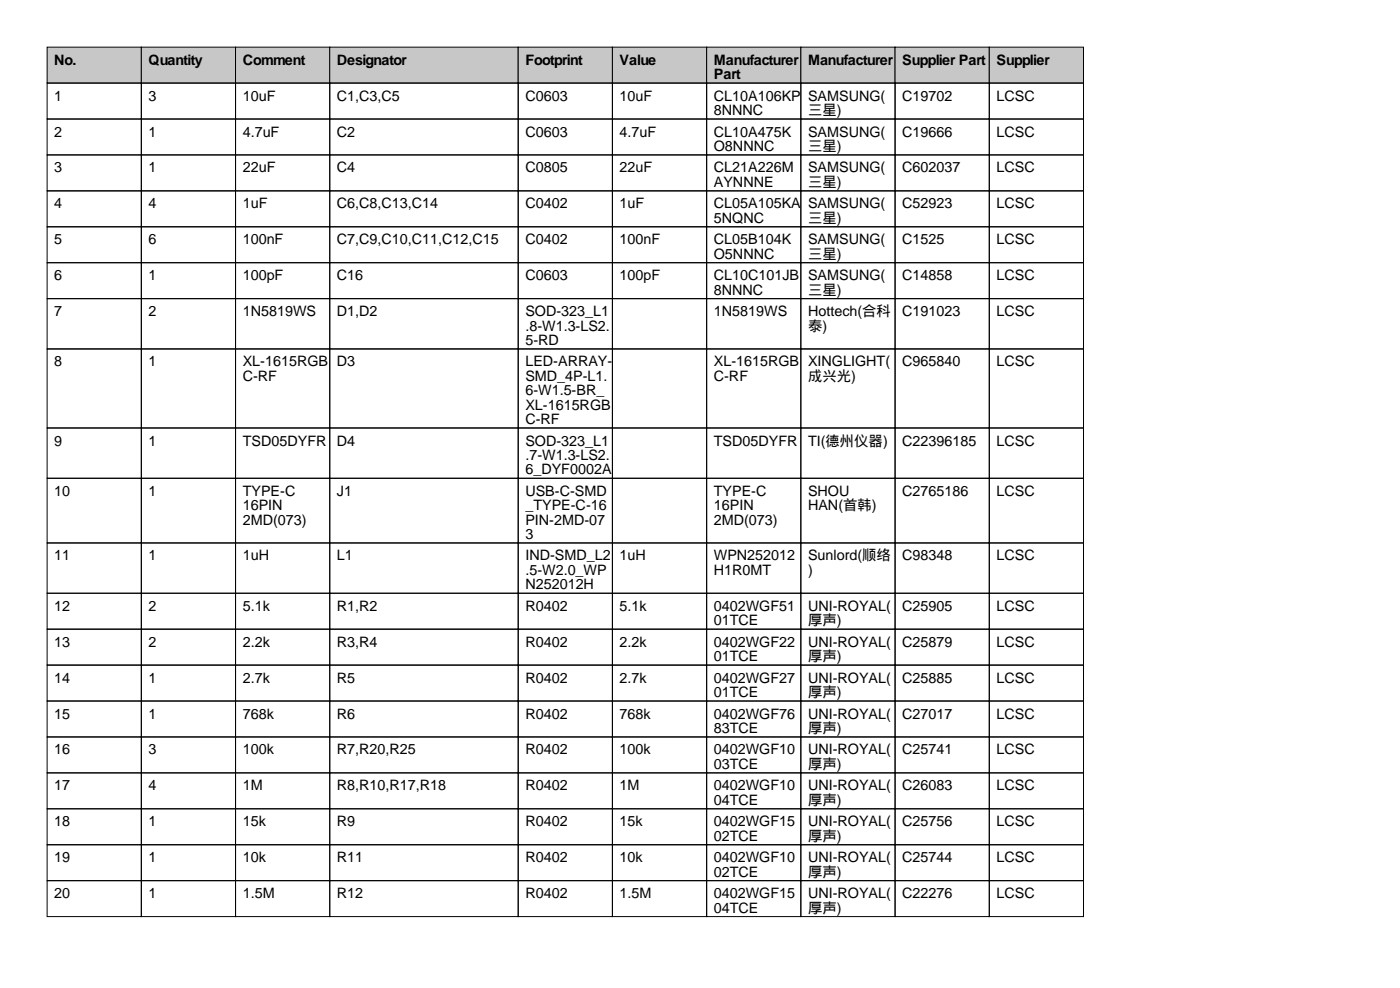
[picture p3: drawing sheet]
<svg xmlns="http://www.w3.org/2000/svg" width="297mm" height="210mm" viewBox="0 0 297 210" stroke-linecap="round" stroke-linejoin="round" font-family="sans-serif">
<defs><g id="words">
<g font-size="3">
<text x="11.5" y="13.7">No.</text>
<text x="31.5" y="13.7">Quantity</text>
<text x="51.5" y="13.7">Comment</text>
<text x="71.5" y="13.7">Designator</text>
<text x="111.5" y="13.7">Footprint</text>
<text x="131.5" y="13.7">Value</text>
<text x="151.5" y="13.7">Manufacturer</text>
<text x="151.5" y="16.8">Part</text>
<text x="171.5" y="13.7">Manufacturer</text>
<text x="191.5" y="13.7">Supplier Part</text>
<text x="211.5" y="13.7">Supplier</text>
<text x="11.5" y="21.3">1</text>
<text x="31.5" y="21.3">3</text>
<text x="51.5" y="21.3">10uF</text>
<text x="71.5" y="21.3">C1,C3,C5</text>
<text x="111.5" y="21.3">C0603</text>
<text x="131.5" y="21.3">10uF</text>
<text x="151.5" y="21.3">CL10A106KP</text>
<text x="171.5" y="21.3">SAMSUNG(</text>
<text x="191.5" y="21.3">C19702</text>
<text x="211.5" y="21.3">LCSC</text>
<text x="11.5" y="29">2</text>
<text x="31.5" y="29">1</text>
<text x="51.5" y="29">4.7uF</text>
<text x="71.5" y="29">C2</text>
<text x="111.5" y="29">C0603</text>
<text x="131.5" y="29">4.7uF</text>
<text x="151.5" y="24.4">8NNNC</text>
<text x="151.5" y="29">CL10A475K</text>
<text x="171.5" y="24.4">三星)</text>
<text x="171.5" y="29">SAMSUNG(</text>
<text x="191.5" y="29">C19666</text>
<text x="211.5" y="29">LCSC</text>
<text x="151.5" y="32">O8NNNC</text>
<text x="171.5" y="32">三星)</text>
<text x="11.5" y="36.6">3</text>
<text x="31.5" y="36.6">1</text>
<text x="51.5" y="36.6">22uF</text>
<text x="71.5" y="36.6">C4</text>
<text x="111.5" y="36.6">C0805</text>
<text x="131.5" y="36.6">22uF</text>
<text x="151.5" y="36.6">CL21A226M</text>
<text x="151.5" y="39.6">AYNNNE</text>
<text x="171.5" y="36.6">SAMSUNG(</text>
<text x="171.5" y="39.6">三星)</text>
<text x="191.5" y="36.6">C602037</text>
<text x="211.5" y="36.6">LCSC</text>
<text x="11.5" y="44.2">4</text>
<text x="31.5" y="44.2">4</text>
<text x="51.5" y="44.2">1uF</text>
<text x="71.5" y="44.2">C6,C8,C13,C14</text>
<text x="111.5" y="44.2">C0402</text>
<text x="131.5" y="44.2">1uF</text>
<text x="151.5" y="44.2">CL05A105KA</text>
<text x="151.5" y="47.2">5NQNC</text>
<text x="171.5" y="44.2">SAMSUNG(</text>
<text x="171.5" y="47.2">三星)</text>
<text x="191.5" y="44.2">C52923</text>
<text x="211.5" y="44.2">LCSC</text>
<text x="11.5" y="51.8">5</text>
<text x="31.5" y="51.8">6</text>
<text x="51.5" y="51.8">100nF</text>
<text x="71.5" y="51.8">C7,C9,C10,C11,C12,C15</text>
<text x="111.5" y="51.8">C0402</text>
<text x="131.5" y="51.8">100nF</text>
<text x="151.5" y="51.8">CL05B104K</text>
<text x="171.5" y="51.8">SAMSUNG(</text>
<text x="191.5" y="51.8">C1525</text>
<text x="211.5" y="51.8">LCSC</text>
<text x="11.5" y="59.4">6</text>
<text x="31.5" y="59.4">1</text>
<text x="51.5" y="59.4">100pF</text>
<text x="71.5" y="59.4">C16</text>
<text x="111.5" y="59.4">C0603</text>
<text x="131.5" y="59.4">100pF</text>
<text x="151.5" y="54.9">O5NNNC</text>
<text x="151.5" y="59.4">CL10C101JB</text>
<text x="171.5" y="54.9">三星)</text>
<text x="171.5" y="59.4">SAMSUNG(</text>
<text x="191.5" y="59.4">C14858</text>
<text x="211.5" y="59.4">LCSC</text>
<text x="151.5" y="62.5">8NNNC</text>
<text x="171.5" y="62.5">三星)</text>
<text x="11.5" y="67.1">7</text>
<text x="31.5" y="67.1">2</text>
<text x="51.5" y="67.1">1N5819WS</text>
<text x="71.5" y="67.1">D1,D2</text>
<text x="111.5" y="67.1">SOD-323_L1</text>
<text x="111.5" y="70.1">.8-W1.3-LS2.</text>
<text x="151.5" y="67.1">1N5819WS</text>
<text x="171.5" y="67.1">Hottech(合科</text>
<text x="171.5" y="70.1">泰)</text>
<text x="191.5" y="67.1">C191023</text>
<text x="211.5" y="67.1">LCSC</text>
<text x="11.5" y="77.7">8</text>
<text x="31.5" y="77.7">1</text>
<text x="51.5" y="77.7">XL-1615RGB</text>
<text x="71.5" y="77.7">D3</text>
<text x="111.5" y="73.2">5-RD</text>
<text x="111.5" y="77.7">LED-ARRAY-</text>
<text x="151.5" y="77.7">XL-1615RGB</text>
<text x="171.5" y="77.7">XINGLIGHT(</text>
<text x="191.5" y="77.7">C965840</text>
<text x="211.5" y="77.7">LCSC</text>
<text x="51.5" y="80.8">C-RF</text>
<text x="111.5" y="80.8">SMD_4P-L1.</text>
<text x="111.5" y="83.8">6-W1.5-BR_</text>
<text x="151.5" y="80.8">C-RF</text>
<text x="171.5" y="80.8">成兴光)</text>
<text x="111.5" y="86.9">XL-1615RGB</text>
<text x="111.5" y="89.9">C-RF</text>
<text x="11.5" y="94.5">9</text>
<text x="31.5" y="94.5">1</text>
<text x="51.5" y="94.5">TSD05DYFR</text>
<text x="71.5" y="94.5">D4</text>
<text x="111.5" y="94.5">SOD-323_L1</text>
<text x="151.5" y="94.5">TSD05DYFR</text>
<text x="171.5" y="94.5">TI(德州仪器)</text>
<text x="191.5" y="94.5">C22396185</text>
<text x="211.5" y="94.5">LCSC</text>
<text x="111.5" y="97.5">.7-W1.3-LS2.</text>
<text x="111.5" y="100.6">6_DYF0002A</text>
<text x="11.5" y="105.2">10</text>
<text x="31.5" y="105.2">1</text>
<text x="51.5" y="105.2">TYPE-C</text>
<text x="71.5" y="105.2">J1</text>
<text x="111.5" y="105.2">USB-C-SMD</text>
<text x="151.5" y="105.2">TYPE-C</text>
<text x="171.5" y="105.2">SHOU</text>
<text x="191.5" y="105.2">C2765186</text>
<text x="211.5" y="105.2">LCSC</text>
<text x="51.5" y="108.2">16PIN</text>
<text x="51.5" y="111.3">2MD(073)</text>
<text x="111.5" y="108.2">_TYPE-C-16</text>
<text x="111.5" y="111.3">PIN-2MD-07</text>
<text x="151.5" y="108.2">16PIN</text>
<text x="151.5" y="111.3">2MD(073)</text>
<text x="171.5" y="108.2">HAN(首韩)</text>
<text x="11.5" y="118.9">11</text>
<text x="31.5" y="118.9">1</text>
<text x="51.5" y="118.9">1uH</text>
<text x="71.5" y="118.9">L1</text>
<text x="111.5" y="114.3">3</text>
<text x="111.5" y="118.9">IND-SMD_L2</text>
<text x="131.5" y="118.9">1uH</text>
<text x="151.5" y="118.9">WPN252012</text>
<text x="171.5" y="118.9">Sunlord(顺络</text>
<text x="191.5" y="118.9">C98348</text>
<text x="211.5" y="118.9">LCSC</text>
<text x="111.5" y="121.9">.5-W2.0_WP</text>
<text x="111.5" y="125">N252012H</text>
<text x="151.5" y="121.9">H1R0MT</text>
<text x="171.5" y="121.9">)</text>
<text x="11.5" y="129.5">12</text>
<text x="31.5" y="129.5">2</text>
<text x="51.5" y="129.5">5.1k</text>
<text x="71.5" y="129.5">R1,R2</text>
<text x="111.5" y="129.5">R0402</text>
<text x="131.5" y="129.5">5.1k</text>
<text x="151.5" y="129.5">0402WGF51</text>
<text x="171.5" y="129.5">UNI-ROYAL(</text>
<text x="191.5" y="129.5">C25905</text>
<text x="211.5" y="129.5">LCSC</text>
<text x="11.5" y="137.2">13</text>
<text x="31.5" y="137.2">2</text>
<text x="51.5" y="137.2">2.2k</text>
<text x="71.5" y="137.2">R3,R4</text>
<text x="111.5" y="137.2">R0402</text>
<text x="131.5" y="137.2">2.2k</text>
<text x="151.5" y="132.6">01TCE</text>
<text x="151.5" y="137.2">0402WGF22</text>
<text x="171.5" y="132.6">厚声)</text>
<text x="171.5" y="137.2">UNI-ROYAL(</text>
<text x="191.5" y="137.2">C25879</text>
<text x="211.5" y="137.2">LCSC</text>
<text x="151.5" y="140.2">01TCE</text>
<text x="171.5" y="140.2">厚声)</text>
<text x="11.5" y="144.8">14</text>
<text x="31.5" y="144.8">1</text>
<text x="51.5" y="144.8">2.7k</text>
<text x="71.5" y="144.8">R5</text>
<text x="111.5" y="144.8">R0402</text>
<text x="131.5" y="144.8">2.7k</text>
<text x="151.5" y="144.8">0402WGF27</text>
<text x="151.5" y="147.8">01TCE</text>
<text x="171.5" y="144.8">UNI-ROYAL(</text>
<text x="171.5" y="147.8">厚声)</text>
<text x="191.5" y="144.8">C25885</text>
<text x="211.5" y="144.8">LCSC</text>
<text x="11.5" y="152.4">15</text>
<text x="31.5" y="152.4">1</text>
<text x="51.5" y="152.4">768k</text>
<text x="71.5" y="152.4">R6</text>
<text x="111.5" y="152.4">R0402</text>
<text x="131.5" y="152.4">768k</text>
<text x="151.5" y="152.4">0402WGF76</text>
<text x="151.5" y="155.5">83TCE</text>
<text x="171.5" y="152.4">UNI-ROYAL(</text>
<text x="171.5" y="155.5">厚声)</text>
<text x="191.5" y="152.4">C27017</text>
<text x="211.5" y="152.4">LCSC</text>
<text x="11.5" y="160">16</text>
<text x="31.5" y="160">3</text>
<text x="51.5" y="160">100k</text>
<text x="71.5" y="160">R7,R20,R25</text>
<text x="111.5" y="160">R0402</text>
<text x="131.5" y="160">100k</text>
<text x="151.5" y="160">0402WGF10</text>
<text x="171.5" y="160">UNI-ROYAL(</text>
<text x="191.5" y="160">C25741</text>
<text x="211.5" y="160">LCSC</text>
<text x="11.5" y="167.6">17</text>
<text x="31.5" y="167.6">4</text>
<text x="51.5" y="167.6">1M</text>
<text x="71.5" y="167.6">R8,R10,R17,R18</text>
<text x="111.5" y="167.6">R0402</text>
<text x="131.5" y="167.6">1M</text>
<text x="151.5" y="163.1">03TCE</text>
<text x="151.5" y="167.6">0402WGF10</text>
<text x="171.5" y="163.1">厚声)</text>
<text x="171.5" y="167.6">UNI-ROYAL(</text>
<text x="191.5" y="167.6">C26083</text>
<text x="211.5" y="167.6">LCSC</text>
<text x="151.5" y="170.7">04TCE</text>
<text x="171.5" y="170.7">厚声)</text>
<text x="11.5" y="175.3">18</text>
<text x="31.5" y="175.3">1</text>
<text x="51.5" y="175.3">15k</text>
<text x="71.5" y="175.3">R9</text>
<text x="111.5" y="175.3">R0402</text>
<text x="131.5" y="175.3">15k</text>
<text x="151.5" y="175.3">0402WGF15</text>
<text x="151.5" y="178.3">02TCE</text>
<text x="171.5" y="175.3">UNI-ROYAL(</text>
<text x="171.5" y="178.3">厚声)</text>
<text x="191.5" y="175.3">C25756</text>
<text x="211.5" y="175.3">LCSC</text>
<text x="11.5" y="182.9">19</text>
<text x="31.5" y="182.9">1</text>
<text x="51.5" y="182.9">10k</text>
<text x="71.5" y="182.9">R11</text>
<text x="111.5" y="182.9">R0402</text>
<text x="131.5" y="182.9">10k</text>
<text x="151.5" y="182.9">0402WGF10</text>
<text x="151.5" y="185.9">02TCE</text>
<text x="171.5" y="182.9">UNI-ROYAL(</text>
<text x="171.5" y="185.9">厚声)</text>
<text x="191.5" y="182.9">C25744</text>
<text x="211.5" y="182.9">LCSC</text>
<text x="11.5" y="190.5">20</text>
<text x="31.5" y="190.5">1</text>
<text x="51.5" y="190.5">1.5M</text>
<text x="71.5" y="190.5">R12</text>
<text x="111.5" y="190.5">R0402</text>
<text x="131.5" y="190.5">1.5M</text>
<text x="151.5" y="190.5">0402WGF15</text>
<text x="171.5" y="190.5">UNI-ROYAL(</text>
<text x="191.5" y="190.5">C22276</text>
<text x="211.5" y="190.5">LCSC</text>
<text x="151.5" y="193.6">04TCE</text>
<text x="171.5" y="193.6">厚声)</text>
</g>
</g></defs>
<g fill="#c7c7c7" stroke="#000" stroke-width=".21">
<path d="M10 10h20v7.6h-20z"/>
<path d="M30 10h20v7.6h-20z"/>
<path d="M50 10h20v7.6h-20z"/>
<path d="M70 10h40v7.6h-40z"/>
<path d="M110 10h20v7.6h-20z"/>
<path d="M130 10h20v7.6h-20z"/>
<path d="M150 10h20v7.6h-20z"/>
<path d="M170 10h20v7.6h-20z"/>
<path d="M190 10h20v7.6h-20z"/>
<path d="M210 10h20v7.6h-20z"/>
</g>
<g fill="none" stroke="#000" stroke-width=".21">
<path d="M10 17.6h20v7.6h-20zM30 17.6h20v7.6h-20zM50 17.6h20v7.6h-20zM70 17.6h40v7.6h-40zM110 17.6h20v7.6h-20zM130 17.6h20v7.6h-20zM150 17.6h20v7.6h-20zM170 17.6h20v7.6h-20zM190 17.6h20v7.6h-20zM210 17.6h20v7.6h-20zM10 25.2h20v7.7h-20zM10 32.9h20v7.6h-20z"/>
<path d="M30 25.2h20v7.7h-20zM30 32.9h20v7.6h-20zM50 25.2h20v7.7h-20zM50 32.9h20v7.6h-20zM70 25.2h40v7.7h-40zM70 32.9h40v7.6h-40zM110 25.2h20v7.7h-20zM110 32.9h20v7.6h-20zM130 25.2h20v7.7h-20zM130 32.9h20v7.6h-20zM150 25.2h20v7.7h-20zM150 32.9h20v7.6h-20z"/>
<path d="M170 25.2h20v7.7h-20zM170 32.9h20v7.6h-20zM190 25.2h20v7.7h-20zM190 32.9h20v7.6h-20zM210 25.2h20v7.7h-20zM210 32.9h20v7.6h-20zM10 40.5h20v7.6h-20zM10 48.1h20v7.6h-20zM10 55.7h20v7.6h-20zM30 40.5h20v7.6h-20zM30 48.1h20v7.6h-20zM30 55.7h20v7.6h-20z"/>
<path d="M50 40.5h20v7.6h-20zM50 48.1h20v7.6h-20zM50 55.7h20v7.6h-20zM70 40.5h40v7.6h-40zM70 48.1h40v7.6h-40zM70 55.7h40v7.6h-40zM110 40.5h20v7.6h-20zM110 48.1h20v7.6h-20zM110 55.7h20v7.6h-20zM130 40.5h20v7.6h-20zM130 48.1h20v7.6h-20zM130 55.7h20v7.6h-20z"/>
<path d="M150 40.5h20v7.6h-20zM150 48.1h20v7.6h-20zM150 55.7h20v7.6h-20zM170 40.5h20v7.6h-20zM170 48.1h20v7.6h-20zM170 55.7h20v7.6h-20zM190 40.5h20v7.6h-20zM190 48.1h20v7.6h-20zM190 55.7h20v7.6h-20zM210 40.5h20v7.6h-20zM210 48.1h20v7.6h-20zM210 55.7h20v7.6h-20z"/>
<path d="M10 63.3h20v10.7h-20zM10 74h20v16.8h-20zM30 63.3h20v10.7h-20zM30 74h20v16.8h-20zM50 63.3h20v10.7h-20zM50 74h20v16.8h-20zM70 63.3h40v10.7h-40zM70 74h40v16.8h-40zM110 63.3h20v10.7h-20zM110 74h20v16.8h-20zM130 63.3h20v10.7h-20zM130 74h20v16.8h-20z"/>
<path d="M150 63.3h20v10.7h-20zM150 74h20v16.8h-20zM170 63.3h20v10.7h-20zM170 74h20v16.8h-20zM190 63.3h20v10.7h-20zM190 74h20v16.8h-20zM210 63.3h20v10.7h-20zM210 74h20v16.8h-20zM10 90.8h20v10.6h-20zM30 90.8h20v10.6h-20zM50 90.8h20v10.6h-20zM70 90.8h40v10.6h-40z"/>
<path d="M110 90.8h20v10.6h-20zM130 90.8h20v10.6h-20zM150 90.8h20v10.6h-20zM170 90.8h20v10.6h-20zM190 90.8h20v10.6h-20zM210 90.8h20v10.6h-20zM10 101.4h20v13.8h-20zM10 115.2h20v10.6h-20zM30 101.4h20v13.8h-20zM30 115.2h20v10.6h-20zM50 101.4h20v13.8h-20zM50 115.2h20v10.6h-20z"/>
<path d="M70 101.4h40v13.8h-40zM70 115.2h40v10.6h-40zM110 101.4h20v13.8h-20zM110 115.2h20v10.6h-20zM130 101.4h20v13.8h-20zM130 115.2h20v10.6h-20zM150 101.4h20v13.8h-20zM150 115.2h20v10.6h-20zM170 101.4h20v13.8h-20zM170 115.2h20v10.6h-20zM190 101.4h20v13.8h-20zM190 115.2h20v10.6h-20z"/>
<path d="M210 101.4h20v13.8h-20zM210 115.2h20v10.6h-20zM10 125.8h20v7.6h-20zM10 133.4h20v7.7h-20zM30 125.8h20v7.6h-20zM30 133.4h20v7.7h-20zM50 125.8h20v7.6h-20zM50 133.4h20v7.7h-20zM70 125.8h40v7.6h-40zM70 133.4h40v7.7h-40zM110 125.8h20v7.6h-20zM110 133.4h20v7.7h-20z"/>
<path d="M130 125.8h20v7.6h-20zM130 133.4h20v7.7h-20zM150 125.8h20v7.6h-20zM150 133.4h20v7.7h-20zM170 125.8h20v7.6h-20zM170 133.4h20v7.7h-20zM190 125.8h20v7.6h-20zM190 133.4h20v7.7h-20zM210 125.8h20v7.6h-20zM210 133.4h20v7.7h-20zM10 141.1h20v7.6h-20zM10 148.7h20v7.6h-20z"/>
<path d="M10 156.3h20v7.6h-20zM30 141.1h20v7.6h-20zM30 148.7h20v7.6h-20zM30 156.3h20v7.6h-20zM50 141.1h20v7.6h-20zM50 148.7h20v7.6h-20zM50 156.3h20v7.6h-20zM70 141.1h40v7.6h-40zM70 148.7h40v7.6h-40zM70 156.3h40v7.6h-40zM110 141.1h20v7.6h-20zM110 148.7h20v7.6h-20z"/>
<path d="M110 156.3h20v7.6h-20zM130 141.1h20v7.6h-20zM130 148.7h20v7.6h-20zM130 156.3h20v7.6h-20zM150 141.1h20v7.6h-20zM150 148.7h20v7.6h-20zM150 156.3h20v7.6h-20zM170 141.1h20v7.6h-20zM170 148.7h20v7.6h-20zM170 156.3h20v7.6h-20zM190 141.1h20v7.6h-20zM190 148.7h20v7.6h-20z"/>
<path d="M190 156.3h20v7.6h-20zM210 141.1h20v7.6h-20zM210 148.7h20v7.6h-20zM210 156.3h20v7.6h-20zM10 163.9h20v7.6h-20zM10 171.5h20v7.7h-20zM10 179.2h20v7.6h-20zM30 163.9h20v7.6h-20zM30 171.5h20v7.7h-20zM30 179.2h20v7.6h-20zM50 163.9h20v7.6h-20zM50 171.5h20v7.7h-20z"/>
<path d="M50 179.2h20v7.6h-20zM70 163.9h40v7.6h-40zM70 171.5h40v7.7h-40zM70 179.2h40v7.6h-40zM110 163.9h20v7.6h-20zM110 171.5h20v7.7h-20zM110 179.2h20v7.6h-20zM130 163.9h20v7.6h-20zM130 171.5h20v7.7h-20zM130 179.2h20v7.6h-20zM150 163.9h20v7.6h-20zM150 171.5h20v7.7h-20z"/>
<path d="M150 179.2h20v7.6h-20zM170 163.9h20v7.6h-20zM170 171.5h20v7.7h-20zM170 179.2h20v7.6h-20zM190 163.9h20v7.6h-20zM190 171.5h20v7.7h-20zM190 179.2h20v7.6h-20zM210 163.9h20v7.6h-20zM210 171.5h20v7.7h-20zM210 179.2h20v7.6h-20zM10 186.8h20v7.6h-20zM30 186.8h20v7.6h-20z"/>
<path d="M50 186.8h20v7.6h-20zM70 186.8h40v7.6h-40zM110 186.8h20v7.6h-20zM130 186.8h20v7.6h-20zM150 186.8h20v7.6h-20zM170 186.8h20v7.6h-20zM190 186.8h20v7.6h-20zM210 186.8h20v7.6h-20z"/>
</g>
<use href="#words"/>
</svg>
